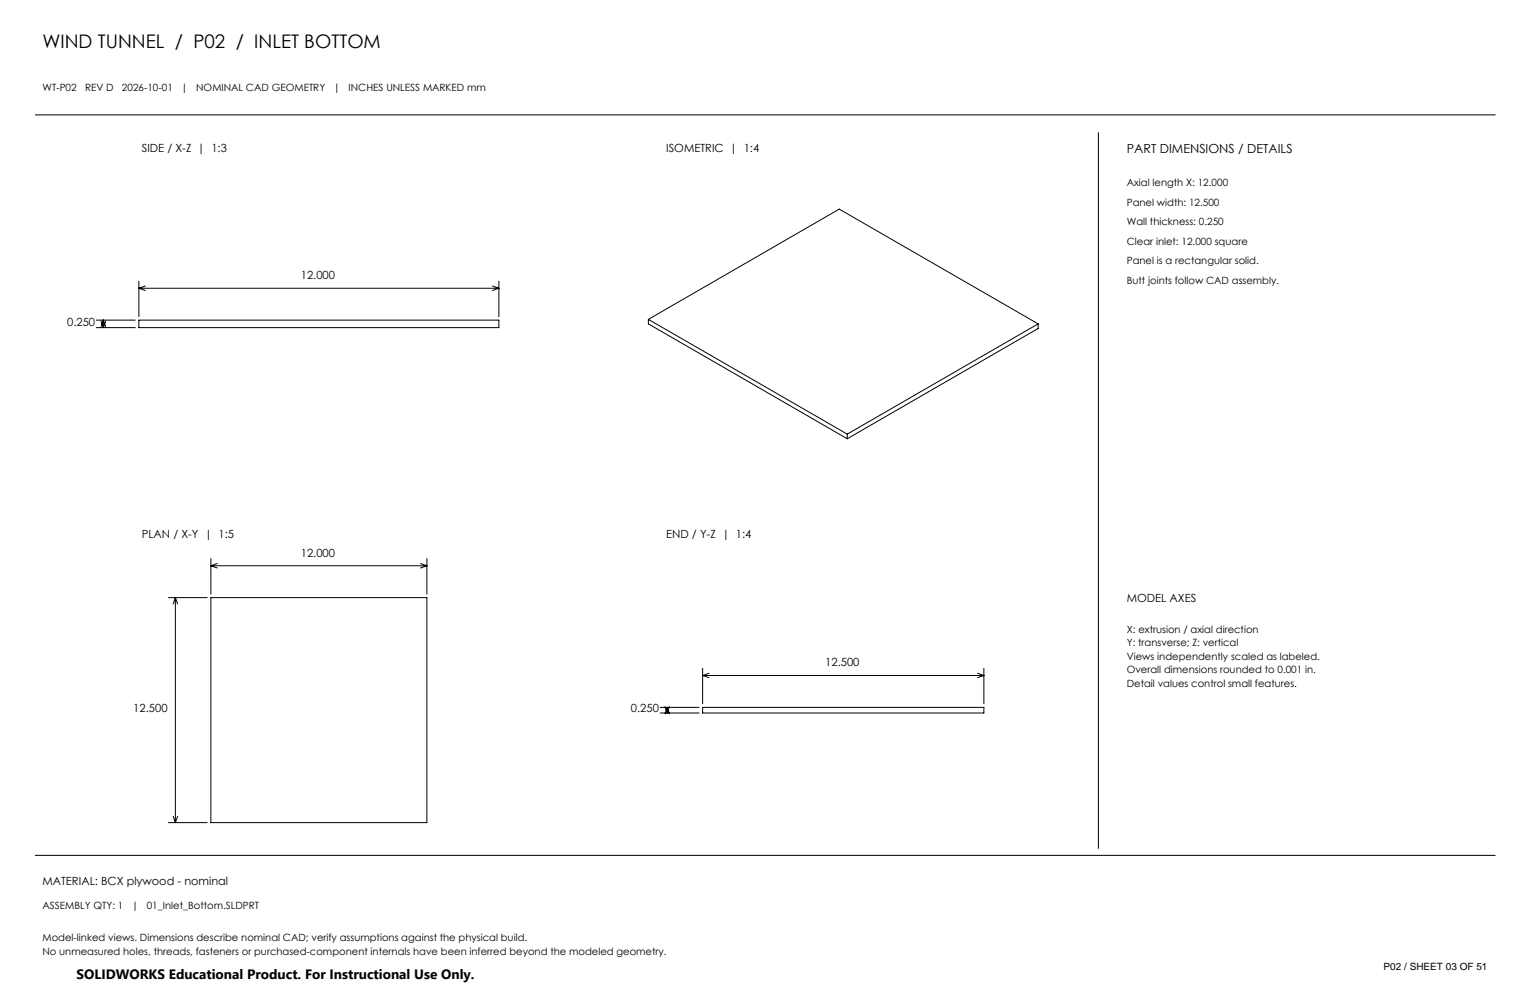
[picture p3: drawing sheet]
<svg xmlns="http://www.w3.org/2000/svg" width="432mm" height="279mm" viewBox="0 0 432 279" stroke-linecap="round" stroke-linejoin="round" font-family="sans-serif">
<defs><g id="words">
<text font-size="5.3" x="12" y="13.5">WIND TUNNEL / P02 / INLET BOTTOM</text>
<text font-size="3.8" x="21.6" y="276.3">SOLIDWORKS Educational Product. For Instructional Use Only.</text>
<text font-size="3.5" x="318" y="43.2">PART DIMENSIONS / DETAILS</text>
<g font-size="3.2">
<text x="40" y="42.9">SIDE / X-Z | 1:3</text>
<text x="188" y="42.9">ISOMETRIC | 1:4</text>
<text x="84.9" y="78.8">12.000</text>
<text x="19" y="91.9">0.250</text>
<text x="40" y="151.9">PLAN / X-Y | 1:5</text>
<text x="188" y="151.9">END / Y-Z | 1:4</text>
<text x="84.9" y="157.1">12.000</text>
<text x="318" y="169.9">MODEL AXES</text>
<text x="232.9" y="188.1">12.500</text>
<text x="37.6" y="200.9">12.500</text>
<text x="178.1" y="200.9">0.250</text>
<text x="12" y="249.9">MATERIAL: BCX plywood - nominal</text>
</g>
<g font-size="2.8">
<text x="12" y="25.6">WT-P02</text>
<text x="24" y="25.6">REV D</text>
<text x="34.4" y="25.6">2026-10-01</text>
<text x="51.1" y="25.6">|</text>
<text x="55.4" y="25.6">NOMINAL CAD GEOMETRY</text>
<text x="94.1" y="25.6">|</text>
<text x="98.4" y="25.6">INCHES UNLESS MARKED mm</text>
<text x="318" y="52.6">Axial length X: 12.000</text>
<text x="318" y="58.1">Panel width: 12.500</text>
<text x="318" y="63.6">Wall thickness: 0.250</text>
<text x="318" y="69.1">Clear inlet: 12.000 square</text>
<text x="318" y="74.6">Panel is a rectangular solid.</text>
<text x="318" y="80.1">Butt joints follow CAD assembly.</text>
<text x="318" y="178.6">X: extrusion / axial direction</text>
<text x="318" y="182.4">Y: transverse; Z: vertical</text>
<text x="318" y="186.3">Views independently scaled as labeled.</text>
<text x="318" y="190.1">Overall dimensions rounded to 0.001 in.</text>
<text x="318" y="193.9">Detail values control small features.</text>
<text x="12" y="256.6">ASSEMBLY QTY: 1</text>
<text x="37.2" y="256.6">|</text>
<text x="41.4" y="256.6">01_Inlet_Bottom.SLDPRT</text>
<text x="12" y="265.6">Model-linked views. Dimensions describe nominal CAD; verify assumptions against the physical build.</text>
<text x="12" y="269.4">No unmeasured holes, threads, fasteners or purchased-component internals have been inferred beyond the modeled geometry.</text>
<text x="390.5" y="273.8">P02 / SHEET 03 OF 51</text>
</g>
</g></defs>
<g fill="none" stroke="#000" stroke-width=".28">
<path d="M10 32.4h412M310 37.4v202M39.2 79.4v10M140.8 79.4v10M27.2 92.5h11M27.2 90.3h11M28.5 90.7l.7 1.8M29.2 90.3v2.2M29.2 90.3l-.7 1.8M29.2 90.3l.6 1.8M29.8 90.7l-.6 1.8M39.2 90.3h101.6v2.2h-101.6z"/>
<path d="M39.2 81.4h101.6M39.2 81.4l1.8 .6M41 80.7l-1.8 .7M139 80.7l1.8 .7M140.8 81.4l-1.8 .6M183 90.1l56.1 32.4M183 90.1l53.9-31.1 56.1 32.4M183 90.1v1.3l56.1 32.4M293 91.4l-53.9 31.1M293 91.4v1.3l-53.9 31.1M239.1 122.5v1.3M59.5 157.7v10"/>
<path d="M59.5 159.7h61M59.5 159.7l1.8 .6M61.3 159l-1.8 .7M118.7 159l1.8 .7M120.5 157.7v10M120.5 159.7l-1.8 .6M47.5 168.7h11M49.5 168.7v63.5M49.5 168.7l-.6 1.8M49.5 168.7l.6 1.8M59.5 168.7h61v63.5h-61zM186.3 199.6h11"/>
<path d="M187.7 199.4l.6 1.8M188.3 199.6v1.6M188.3 199.6l-.6 1.8M188.3 199.6l.6 1.8M188.9 199.4l-.6 1.8M198.3 199.6h79.4v1.6h-79.4zM198.3 188.6v10M198.3 190.6h79.4M198.3 190.6l1.8 .6M200.1 190l-1.8 .6M275.9 190l1.8 .6M277.7 188.6v10"/>
<path d="M277.7 190.6l-1.8 .6M186.3 201.2h11M47.5 232.2h11M48.9 230.4l.6 1.8M50.1 230.4l-.6 1.8M10 241.4h412"/>
</g>
<use href="#words"/>
</svg>
